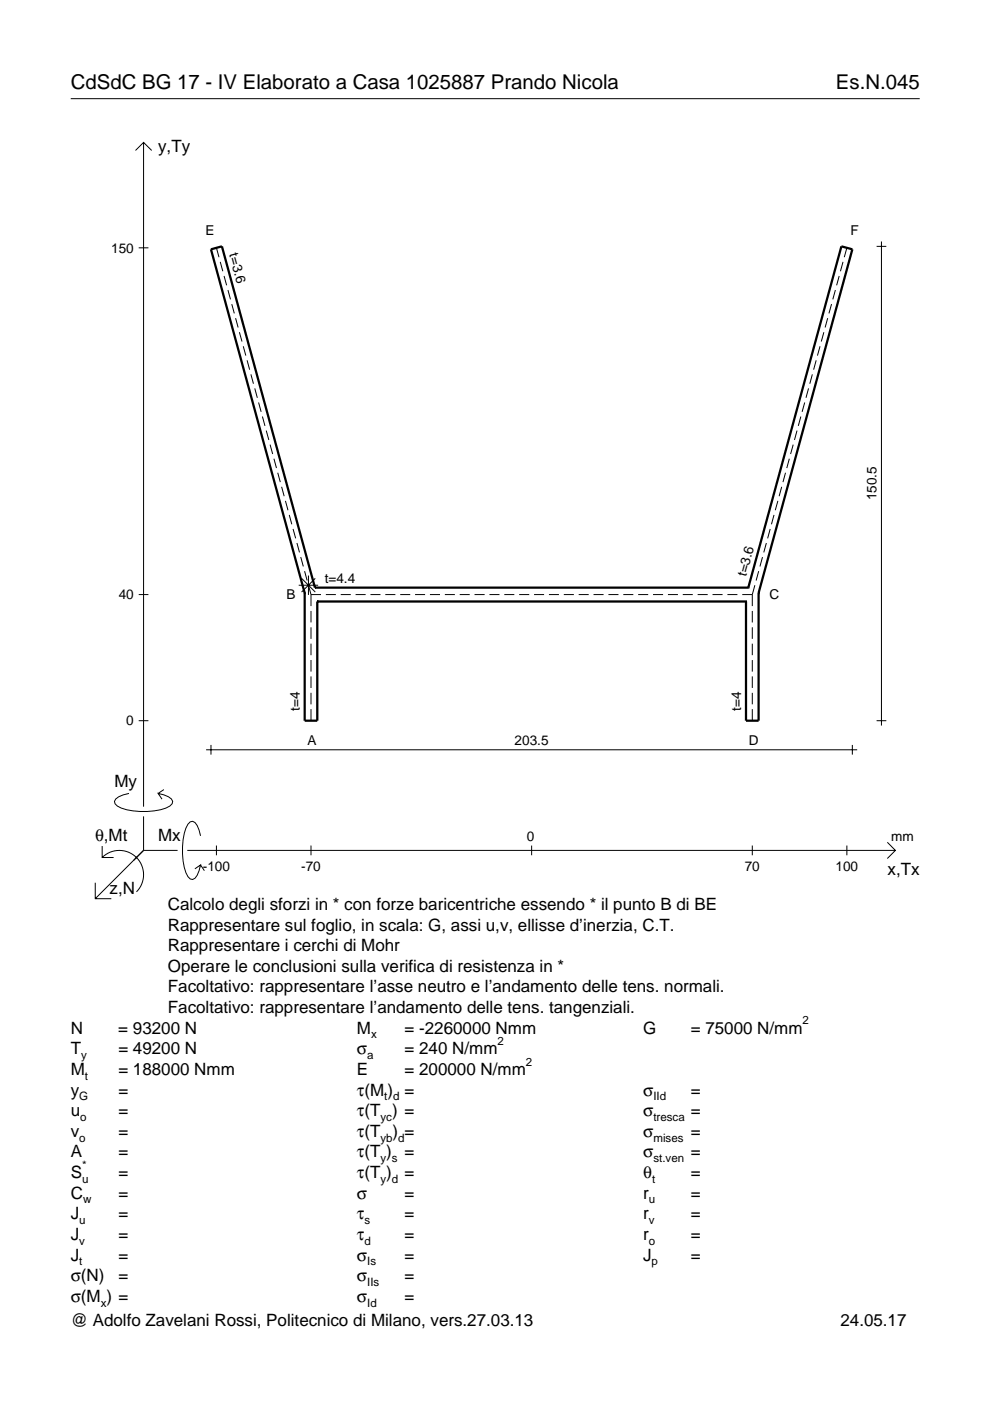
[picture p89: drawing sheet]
<svg xmlns="http://www.w3.org/2000/svg" width="210mm" height="297mm" viewBox="0 0 210 297" stroke-linecap="round" stroke-linejoin="round" font-family="sans-serif">
<defs><g id="words">
<g font-size="4.3">
<text x="15" y="18.9">CdSdC BG 17 - IV Elaborato a Casa 1025887 Prando Nicola</text>
<text x="177.2" y="18.9">Es.N.045</text>
</g>
<g font-size="3.6">
<text x="33.5" y="32.3">y,Ty</text>
<text x="24.3" y="166.9">My</text>
<text x="20.1" y="178.2">θ,Mt</text>
<text x="33.5" y="178.2">Mx</text>
<text x="188.2" y="185.5">x,Tx</text>
<text x="23.2" y="189.6">z,N</text>
<text x="35.6" y="192.9">Calcolo degli sforzi in * con forze baricentriche essendo * il punto B di BE</text>
<text x="35.6" y="197.3">Rappresentare sul foglio, in scala: G, assi u,v, ellisse d’inerzia, C.T.</text>
<text x="35.6" y="201.7">Rappresentare i cerchi di Mohr</text>
<text x="35.6" y="206">Operare le conclusioni sulla verifica di resistenza in *</text>
<text x="35.6" y="210.4">Facoltativo: rappresentare l’asse neutro e l’andamento delle tens. normali.</text>
<text x="35.6" y="214.8">Facoltativo: rappresentare l’andamento delle tens. tangenziali.</text>
<text x="15" y="219.2">N</text>
<text x="25.1" y="219.2">= 93200 N</text>
<text x="75.7" y="219.2">M</text>
<text x="85.8" y="219.2">= -2260000 Nmm</text>
<text x="136.4" y="219.2">G</text>
<text x="146.5" y="219.2">= 75000 N/mm</text>
<text x="15" y="223.5">T</text>
<text x="15" y="227.9">M</text>
<text x="25.1" y="223.5">= 49200 N</text>
<text x="25.1" y="227.9">= 188000 Nmm</text>
<text x="75.7" y="223.5">σ</text>
<text x="75.7" y="227.9">E</text>
<text x="85.8" y="223.5">= 240 N/mm</text>
<text x="85.8" y="227.9">= 200000 N/mm</text>
<text x="15" y="232.3">y</text>
<text x="25.1" y="232.3">=</text>
<text x="75.7" y="232.3">τ(M ) =</text>
<text x="136.4" y="232.3">σ</text>
<text x="146.5" y="232.3">=</text>
<text x="15" y="236.7">u</text>
<text x="25.1" y="236.7">=</text>
<text x="75.7" y="236.7">τ(T ) =</text>
<text x="136.4" y="236.7">σ</text>
<text x="146.5" y="236.7">=</text>
<text x="15" y="241">v</text>
<text x="15" y="245.4">A</text>
<text x="25.1" y="241">=</text>
<text x="25.1" y="245.4">=</text>
<text x="75.7" y="245.4">τ(T )</text>
<text x="75.7" y="241">τ(T</text>
<text x="83.3" y="241">) =</text>
<text x="85.8" y="245.4">=</text>
<text x="136.4" y="241">σ</text>
<text x="136.4" y="245.4">σ</text>
<text x="146.5" y="241">=</text>
<text x="146.5" y="245.4">=</text>
<text x="15" y="249.8">S</text>
<text x="25.1" y="249.8">=</text>
<text x="75.7" y="249.8">τ(T )</text>
<text x="85.8" y="249.8">=</text>
<text x="136.4" y="249.8">θ</text>
<text x="146.5" y="249.8">=</text>
<text x="15" y="254.2">C</text>
<text x="25.1" y="254.2">=</text>
<text x="75.7" y="254.2">σ</text>
<text x="85.8" y="254.2">=</text>
<text x="136.4" y="254.2">r</text>
<text x="146.5" y="254.2">=</text>
<text x="15" y="258.5">J</text>
<text x="15" y="262.9">J</text>
<text x="25.1" y="258.5">=</text>
<text x="25.1" y="262.9">=</text>
<text x="75.7" y="258.5">τ</text>
<text x="75.7" y="262.9">τ</text>
<text x="85.8" y="258.5">=</text>
<text x="85.8" y="262.9">=</text>
<text x="136.4" y="258.5">r</text>
<text x="136.4" y="262.9">r</text>
<text x="146.5" y="258.5">=</text>
<text x="146.5" y="262.9">=</text>
<text x="15" y="267.3">J</text>
<text x="25.1" y="267.3">=</text>
<text x="75.7" y="267.3">σ</text>
<text x="85.8" y="267.3">=</text>
<text x="136.4" y="267.3">J</text>
<text x="146.5" y="267.3">=</text>
<text x="15" y="271.7">σ(N)</text>
<text x="25.1" y="271.7">=</text>
<text x="75.7" y="271.7">σ</text>
<text x="85.8" y="271.7">=</text>
<text x="15" y="281.2">@ Adolfo Zavelani Rossi, Politecnico di Milano, vers.27.03.13</text>
<text x="15" y="276">σ(M ) =</text>
<text x="75.7" y="276">σ</text>
<text x="85.8" y="276">=</text>
<text x="178.2" y="281.2">24.05.17</text>
</g>
<g font-size="2.9">
<text x="23.6" y="53.5">150</text>
<text x="43.6" y="49.7">E</text>
<text x="48.6" y="53.9" transform="rotate(75 48.6 53.9)">t=3.6</text>
<text x="180.3" y="49.7">F</text>
<text x="185.9" y="106.1" transform="rotate(-90 185.9 106.1)">150.5</text>
<text x="68.8" y="123.6">t=4.4</text>
<text x="158.2" y="122.3" transform="rotate(-75 158.2 122.3)">t=3.6</text>
<text x="25.2" y="127.1">40</text>
<text x="60.8" y="127">B</text>
<text x="163.2" y="127">C</text>
<text x="26.8" y="153.8">0</text>
<text x="63.6" y="150.7" transform="rotate(-90 63.6 150.7)">t=4</text>
<text x="157.1" y="150.7" transform="rotate(-90 157.1 150.7)">t=4</text>
<text x="65.2" y="157.9">A</text>
<text x="109.1" y="157.9">203.5</text>
<text x="158.8" y="157.9">D</text>
<text x="111.7" y="178.2">0</text>
<text x="189" y="178.2">mm</text>
<text x="43" y="184.7">-100</text>
<text x="63.9" y="184.7">-70</text>
<text x="157.9" y="184.7">70</text>
<text x="177.2" y="184.7">100</text>
</g>
<g font-size="2.4">
<text x="78.7" y="220.2">x</text>
<text x="105.5" y="221.5">2</text>
<text x="170.2" y="217.2">2</text>
<text x="17.2" y="224.5">y</text>
<text x="77.9" y="224.5">a</text>
<text x="111.5" y="225.9">2</text>
<text x="16.8" y="233.3">G</text>
<text x="18" y="228.9">t</text>
<text x="81.5" y="233.3">t d</text>
<text x="138.5" y="233.3">IId</text>
<text x="17" y="237.7">o</text>
<text x="80.7" y="237.7">yc</text>
<text x="138.5" y="237.7">tresca</text>
<text x="16.8" y="242">o</text>
<text x="80.7" y="242">yb d</text>
<text x="138.5" y="242">mises</text>
<text x="17.4" y="250.8">u</text>
<text x="17.4" y="247.8">*</text>
<text x="80.7" y="246.4">y s</text>
<text x="80.7" y="250.8">y d</text>
<text x="138.2" y="250.8">t</text>
<text x="138.5" y="246.4">st.ven</text>
<text x="17.6" y="255.2">w</text>
<text x="137.6" y="255.2">u</text>
<text x="16.8" y="259.5">u</text>
<text x="16.8" y="263.9">v</text>
<text x="77.3" y="259.5">s</text>
<text x="77.3" y="263.9">d</text>
<text x="137.6" y="259.5">v</text>
<text x="137.6" y="263.9">o</text>
<text x="16.8" y="268.3">t</text>
<text x="77.9" y="268.3">Is</text>
<text x="138.2" y="268.3">p</text>
<text x="77.9" y="272.7">IIs</text>
<text x="21.4" y="277">x</text>
<text x="77.9" y="277">Id</text>
</g>
</g></defs>
<g fill="none" stroke="#000" stroke-width=".21">
<path d="M15 20.9h180M28.7 31.9l1.7-1.7 1.8 1.7M30.4 30.2v140.8M29.4 52.5h2.1M45.9 52.5l.5 2M46.7 55.5l.5 2M47.5 58.5l.5 2M177.9 58.5l-.5 2M178.7 55.5l-.5 2M179.6 52.5l-.6 2M185.9 52.2h2M186.9 51.2v102.6"/>
<path d="M48.3 61.5l.6 2M49.1 64.5l.6 2M49.9 67.5l.6 1.9M50.8 70.4l.5 2M51.6 73.4l.5 2M52.4 76.4l.5 2M53.2 79.4l.5 2M172.2 79.4l-.5 2M173 76.4l-.5 2M173.9 73.4l-.6 2M174.7 70.4l-.6 2M175.5 67.5l-.6 1.9"/>
<path d="M176.3 64.5l-.5 2M177.1 61.5l-.5 2M54 82.4l.6 1.9M54.8 85.3l.6 2M55.6 88.3l.6 2M56.4 91.3l.6 2M57.3 94.3l.5 2M58.1 97.3l.5 1.9M167.4 97.3l-.6 1.9M168.2 94.3l-.6 2M169 91.3l-.6 2M169.8 88.3l-.5 2"/>
<path d="M170.6 85.3l-.5 2M171.4 82.4l-.5 1.9M58.9 100.2l.5 2M59.7 103.2l.5 2M60.5 106.2l.6 2M61.3 109.2l.6 2M62.1 112.2l.6 1.9M63 115.1l.5 2M63.8 118.1l.5 2M161.7 118.1l-.6 2M162.5 115.1l-.6 2M163.3 112.2l-.5 1.9"/>
<path d="M164.1 109.2l-.5 2M164.9 106.2l-.5 2M165.7 103.2l-.5 2M166.5 100.2l-.5 2M29.4 126.1h2.1M63.3 124.1h4.1M63.9 122.6l2.9 2.9M64.6 121.1l.5 2M65.4 122v4.1M65.4 124.1l.5 2M65.9 126.1h2.2M65.9 126.1v2.4"/>
<path d="M65.9 129.5v2.5M65.9 133v2.4M65.9 136.5v2.4M65.9 139.9v2.5M66.8 122.6l-2.9 2.9M69.1 126.1h2.1M72.2 126.1h2.2M75.4 126.1h2.1M78.5 126.1h2.2M81.7 126.1h2.1M84.9 126.1h2.1M88 126.1h2.1"/>
<path d="M91.2 126.1h2.1M94.3 126.1h2.1M97.5 126.1h2.1M100.6 126.1h2.1M103.8 126.1h2.1M106.9 126.1h2.1M110.1 126.1h2.1M113.2 126.1h2.2M116.4 126.1h2.1M119.5 126.1h2.2M122.7 126.1h2.1M125.8 126.1h2.2"/>
<path d="M129 126.1h2.1M132.2 126.1h2.1M135.3 126.1h2.1M138.5 126.1h2.1M141.6 126.1h2.1M144.8 126.1h2.1M147.9 126.1h2.1M151.1 126.1h2.1M154.2 126.1h2.1M157.4 126.1h2.1M159.5 126.1v2.4M159.5 129.5v2.5"/>
<path d="M159.5 133v2.4M159.5 136.5v2.4M159.5 139.9v2.5M160 124.1l-.5 2M160.9 121.1l-.6 2M29.4 152.8h2.1M43.7 159h138M44.7 157.9v2.1M65.9 143.4v2.5M65.9 146.9v2.4M65.9 150.4v2.4M159.5 143.4v2.5"/>
<path d="M159.5 146.9v2.4M159.5 150.4v2.4M180.7 157.9v2.1M185.9 152.8h2M21.7 179.4v2.4h2.4M27.3 168.2a3.6 3.6 0 0 0-3 1.7l.1 .5a5.6 5.6 0 0 0 3.8 1.5 13.4 13.4 0 0 0 7.8-1l.5-.5 .1-.5a3.6 3.6 0 0 0-3.1-1.7l.8 1.2M30.4 173.1v7.2M34.7 167.4l-1.2 .8M42.5 177.2a3.6 3.6 0 0 0-1.7-3.1l-.5 .2a5.7 5.7 0 0 0-1.5 3.7 13.3 13.3 0 0 0 1 7.9l.5 .5 .5 .1a3.6 3.6 0 0 0 1.7-3.1l-1.2 .8M45.9 179.3v2M65.9 179.3v2M112.7 179.3v2"/>
<path d="M159.5 179.3v2M179.6 179.3v2M188.1 178.6l1.7 1.7-1.7 1.7M20.2 187.2v3.3h3.4M21.7 181.8a5.1 5.1 0 0 1 7.2 0 5.1 5.1 0 0 1 0 7.3M30.4 180.3l-10.2 10.2M30.4 180.3h7.2M39.7 180.3h150.1M42.5 183.4l.8 1.2"/>
</g>
<path d="M64.6 125.7h.1M64.6 125.7v27.1h2.7v-25.3M66.8 124.6h.1M66.8 124.6h91.9M66.8 124.6l-19.8-72.4-2.3 .7 19.9 72.8M67.3 127.5h.1M67.3 127.5h90.9M158.2 127.5h.1M158.7 124.6h.1M158.7 124.6l19.7-72.4 2.3 .7-19.9 72.8M160.8 125.7h.1M160.8 125.7v27.1h-2.6v-25.3" fill="none" stroke="#000" stroke-width=".48"/>
<use href="#words"/>
</svg>
